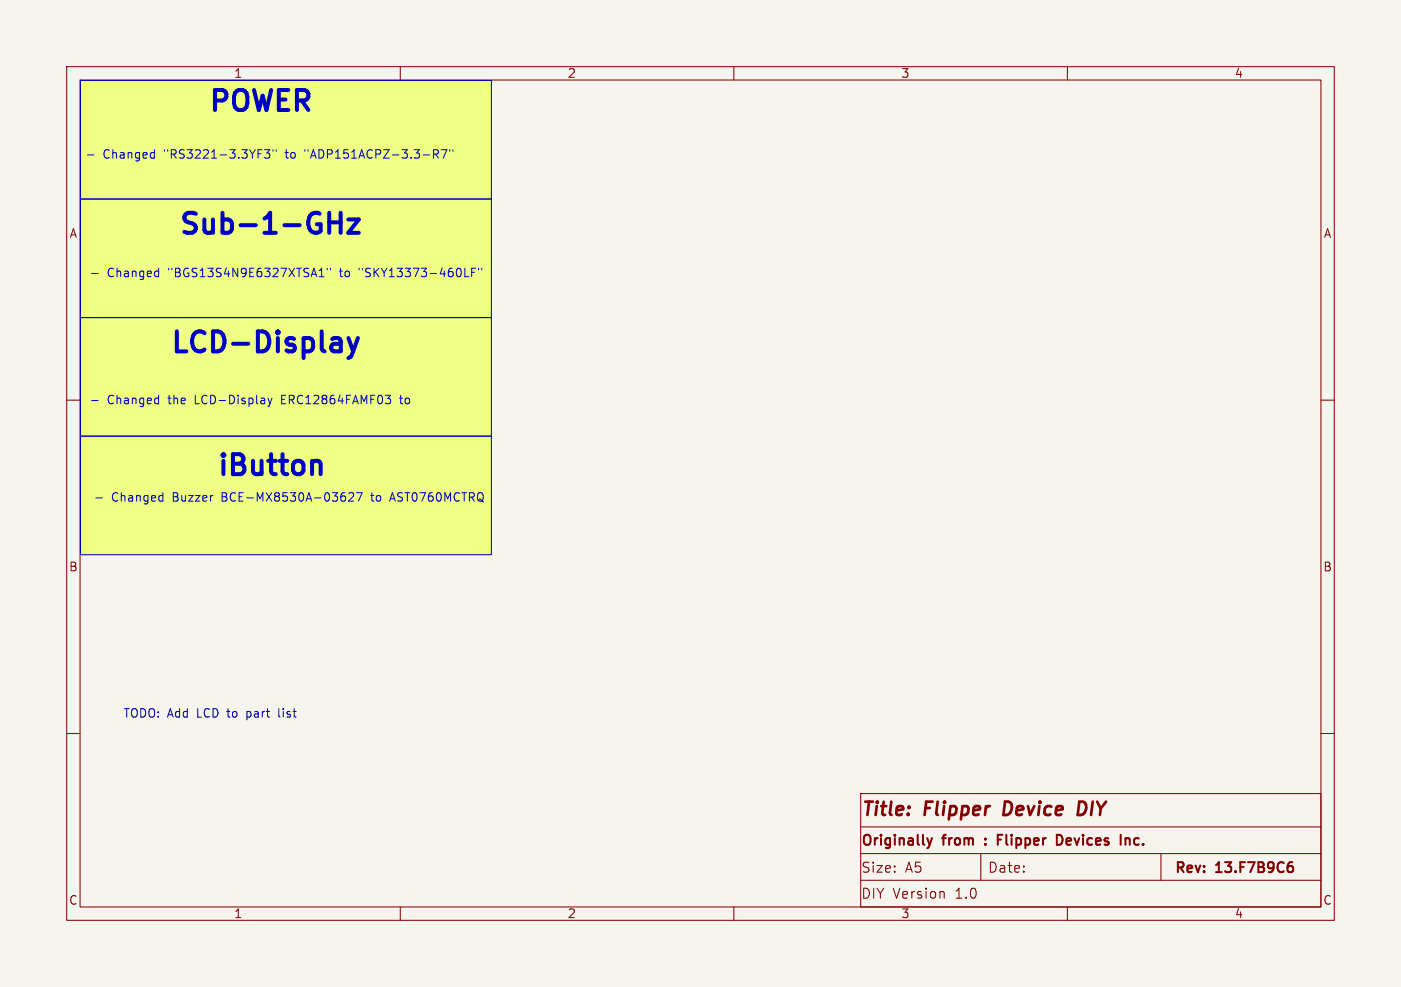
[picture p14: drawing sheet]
<svg xmlns="http://www.w3.org/2000/svg" width="210mm" height="148mm" viewBox="0 0 210 148" stroke-linecap="round" stroke-linejoin="round" font-family="sans-serif">
<defs><g id="words">
<g font-size="4.2" fill="#0000c2">
<text x="31.1" y="16.9">POWER</text>
<text x="26.7" y="35.3">Sub-1-GHz</text>
<text x="25.4" y="53.1">LCD-Display</text>
<text x="32.4" y="71.5">iButton</text>
</g>
<g font-size="2.8" fill="#840000">
<text x="129" y="122.9">Title:</text>
<text x="138.7" y="122.9">Flipper</text>
<text x="151.3" y="122.9">Device</text>
<text x="163.2" y="122.9">DIY</text>
</g>
<g font-size="2.1" fill="#840000">
<text x="129" y="131.1">Size:</text>
<text x="129" y="127.2">Originally</text>
<text x="135.7" y="131.1">A5</text>
<text x="141.5" y="127.2">from</text>
<text x="148" y="131.1">Date:</text>
<text x="150.8" y="127.2">Flipper</text>
<text x="160.3" y="127.2">Devices</text>
<text x="170.4" y="127.2">Inc.</text>
<text x="176" y="131.3">Rev:</text>
<text x="182.4" y="131.3">13.F7B9C6</text>
<text x="129" y="135">DIY Version</text>
<text x="143.3" y="135">1.0</text>
</g>
<g font-size="1.8" fill="#840000">
<text x="35" y="11.9">1</text>
<text x="85" y="11.9">2</text>
<text x="135" y="11.9">3</text>
<text x="185" y="11.9">4</text>
<text x="10.3" y="35.9">A</text>
<text x="198.4" y="35.9">A</text>
<text x="10.3" y="85.9">B</text>
<text x="198.3" y="85.9">B</text>
<text x="10.3" y="135.9">C</text>
<text x="35" y="137.9">1</text>
<text x="85" y="137.9">2</text>
<text x="135" y="137.9">3</text>
<text x="185" y="137.9">4</text>
<text x="198.3" y="135.9">C</text>
</g>
<g font-size="1.8" fill="#0000c2">
<text x="15.4" y="23.9">Changed</text>
<text x="24.7" y="23.9">&quot;RS3221-3.3YF3&quot;</text>
<text x="43.1" y="23.9">to</text>
<text x="46.2" y="23.9">&quot;ADP151ACPZ-3.3-R7&quot;</text>
<text x="16.1" y="41.7">Changed</text>
<text x="25.4" y="41.7">&quot;BGS13S4N9E6327XTSA1&quot;</text>
<text x="51.3" y="41.7">to</text>
<text x="54.3" y="41.7">&quot;SKY13373-460LF&quot;</text>
<text x="16.1" y="60.7">Changed</text>
<text x="25.4" y="60.7">the</text>
<text x="29.5" y="60.7">LCD-Display</text>
<text x="42.6" y="60.7">ERC12864FAMF03</text>
<text x="60.7" y="60.7">to</text>
<text x="16.7" y="75.3">Changed</text>
<text x="26" y="75.3">Buzzer</text>
<text x="33.5" y="75.3">BCE-MX8530A-03627</text>
<text x="56.1" y="75.3">to</text>
<text x="59.2" y="75.3">AST0760MCTRQ</text>
<text x="18.4" y="107.7">TODO: Add</text>
<text x="29.6" y="107.7">LCD to</text>
<text x="37.4" y="107.7">part</text>
<text x="42.4" y="107.7">list</text>
</g>
</g></defs>
<path d="M0 0h210v148h-210z" fill="#f5f4ef" stroke="#f5f4ef" stroke-width=".15"/>
<g fill="none" stroke="#840000" stroke-width=".15">
<path d="M10 10h190v128h-190zM12 12h186v124h-186zM60 10v2M110 10v2M160 10v2M10 60h2M198 60h2M10 110h2M129 119h69v17h-69zM198 110h2M60 136v2M110 136v2"/>
<path d="M129 124h69M129 128h69M129 132h69M141.5 133.8v.9M147 128v4M160 136v2M174 128v4"/>
</g>
<path d="M139 125.7l.3 1M139.3 126.7l-.1 .3M139.7 125.7l-.4 1M147.7 126.5v.2M147.7 125.8v.1M149.6 125.9h.5M150.3 125.2h-.7v1.5M158.4 125.2a.76 .76 0 0 1 .9 .7 .76 .76 0 0 1-.9 .8M168.8 125.8h.5v.9M193.7 129.9l.1 .2v.4l-.1 .2" fill="none" stroke="#840000" stroke-width=".3"/>
<path d="M150.7 120.2l-.3 2h.5M162.5 120.3l-.7-.1-.3 2h.5l.5-.3" fill="none" stroke="#840000" stroke-width=".4"/>
<g fill="#eeff84">
<path d="M12.1 29.8h61.6v17.8h-61.6z"/>
<path d="M12.1 47.6h61.6v17.8h-61.6z"/>
<path d="M12.1 12.1h61.6v17.7h-61.6z"/>
<path d="M12.1 65.4h61.6v17.8h-61.6z"/>
</g>
<g fill="none" stroke="#0000c2" stroke-width=".15">
<path d="M12.1 12.1h61.6v17.7h-61.6zM12.1 29.8h61.6v17.8h-61.6zM13.1 23.2h1M23 22.9h.1M23.1 22.4v1.3M23.1 23.7h-.1M38.7 22.4h.6M39.7 22.4h.7l-.4 .5 .4 .2v.5l-.2 .1h-.4l-.1-.1M40.9 22.4v.3M41.4 22.4v.3M65 22.4h.5l.2 .3-.1 .4h-.6M65.3 23.1l.4 .6"/>
<path d="M66.1 22.4h.9l-.6 1.3M67.4 22.4v.3M67.9 22.4v.3M12.1 47.6h61.6v17.8h-61.6zM13.7 41h1M23.7 40.6l.1 .1M23.7 59.7l.1 .1M23.8 40.2v1.3M23.8 59.3v1.2M23.8 41.4l-.1 .1M40.2 59.7l.3 .8M40.8 59.7l-.3 .8"/>
<path d="M47.8 41.5h.8M47.8 40.6l.4-.4v1.3M49.1 40.2v.3M49.5 40.2v.3M59.9 59.7h.5M60.1 59.3v1.2M69.7 41.5h.6M70.7 40.8h.4M71.3 40.2h-.6v1.3M71.7 40.2v.3M72.2 40.2v.3M12.1 65.4h61.6v17.8h-61.6z"/>
<path d="M13.7 60.1h1M14.4 74.7h.9M23.8 60.5h-.1M24.3 74.3l.1 .1M24.4 73.9v1.3M24.4 75.1l-.1 .1M40.5 60.5l-.2 .3-.1 .2M51.4 73.9h.3M51.6 74.4l.2 .2v.3l-.2 .3M52.3 74l.5-.1 .2 .1v.2l-.8 1h.8M53.4 73.9h.9l-.6 1.3M58.5 74.8h.6"/>
<path d="M58.8 73.9l-.4 1.3M41.8 106.3v1.1l.2 .1"/>
</g>
<path d="M49.4 33.3h1.7M51.1 31.9v3M52.2 32.9h1.6l-1.6 2h1.6M52.2 50.7l.7 2M52.9 52.7l-.2 .7-.5 .3M53.7 50.7l-.8 2" fill="none" stroke="#0000c2" stroke-width=".6"/>
<use href="#words"/>
</svg>
